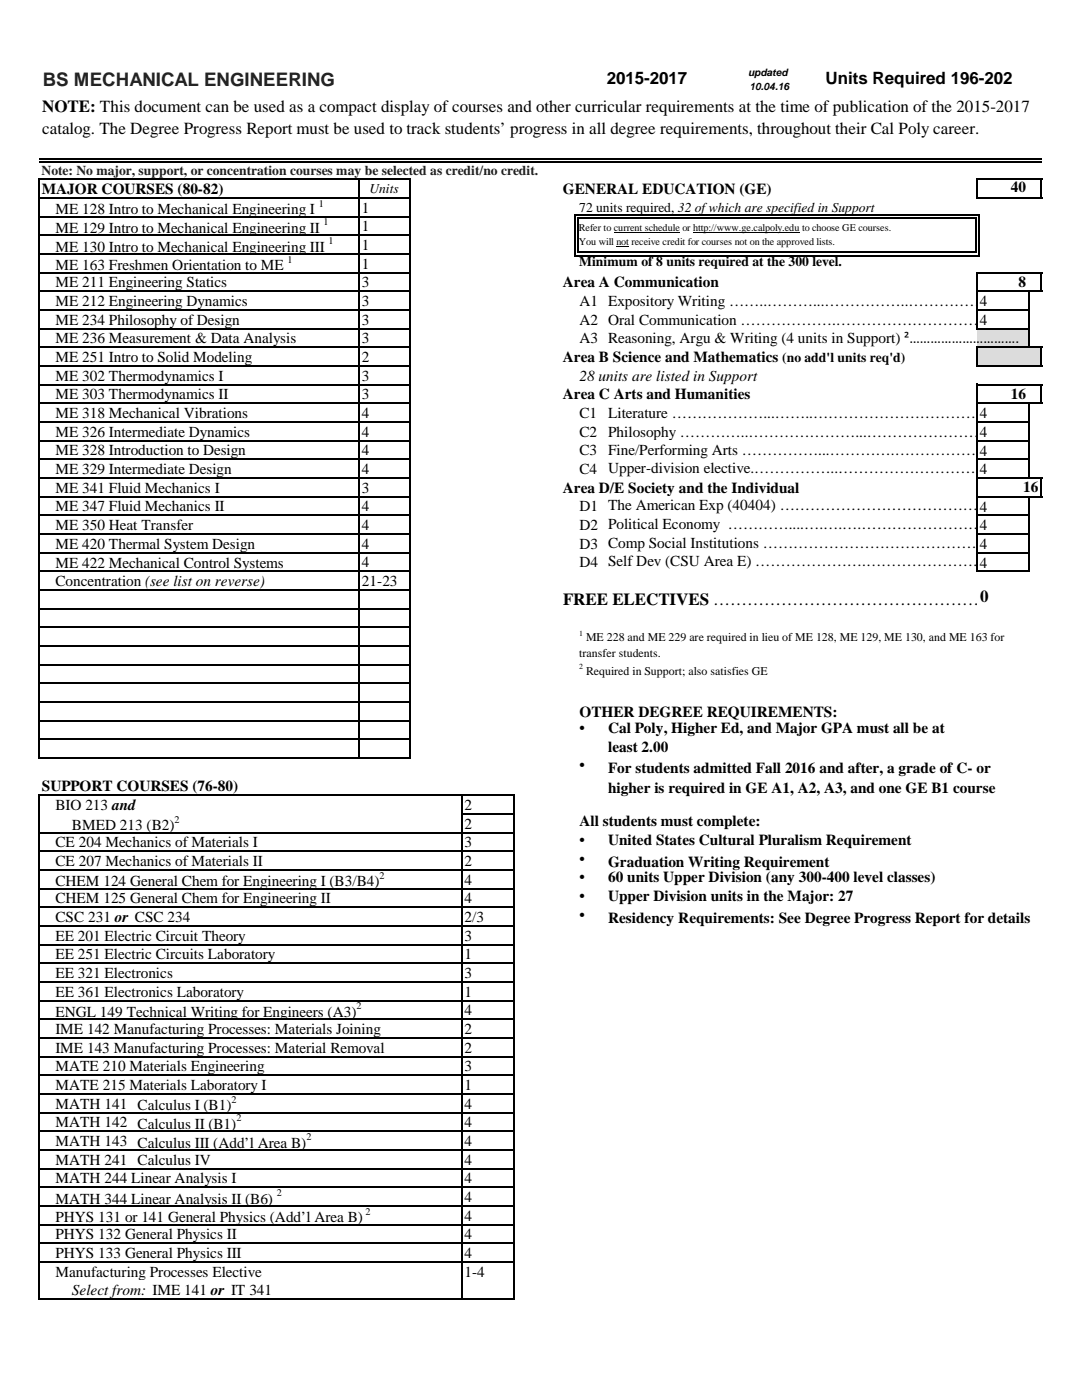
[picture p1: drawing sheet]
<svg xmlns="http://www.w3.org/2000/svg" width="216mm" height="279mm" viewBox="0 0 216 279" stroke-linecap="round" stroke-linejoin="round" font-family="sans-serif">
<defs><g id="words">
<text font-size="3.7" fill="#231f20" x="8.5" y="17.1">BS MECHANICAL ENGINEERING</text>
<g font-size="3.4">
<text x="121.1" y="16.8">2015-2017</text>
<text x="164.7" y="16.8">Units Required 196-202</text>
<text x="8.4" y="22.4">NOTE: This document can be used as a compact display of courses and other curricular requirements at the time of publication of the 2015-2017</text>
<text x="8.4" y="26.7">catalog. The Degree Progress Report must be used to track students’ progress in all degree requirements, throughout their Cal Poly career.</text>
<text x="112.4" y="120.8">FREE ELECTIVES …………………………………………0</text>
</g>
<g font-size="3">
<text x="8.3" y="38.7">MAJOR COURSES (80-82)</text>
<text x="112.3" y="38.7">GENERAL EDUCATION (GE)</text>
<text x="201.7" y="38.3">40</text>
<text x="11.1" y="42.8">ME 128 Intro to Mechanical Engineering I</text>
<text x="11.1" y="46.5">ME 129 Intro to Mechanical Engineering II</text>
<text x="72.2" y="42.4">1</text>
<text x="72.2" y="46.1">1</text>
<text x="11.1" y="50.2">ME 130 Intro to Mechanical Engineering III</text>
<text x="11.1" y="53.9">ME 163 Freshmen Orientation to ME</text>
<text x="72.2" y="49.9">1</text>
<text x="72.2" y="53.6">1</text>
<text x="11.1" y="57.3">ME 211 Engineering Statics</text>
<text x="72.2" y="57.3">3</text>
<text x="112.3" y="57.4">Area A Communication</text>
<text x="203.3" y="57.4">8</text>
<text x="11.1" y="61">ME 212 Engineering Dynamics</text>
<text x="11.1" y="64.8">ME 234 Philosophy of Design</text>
<text x="72.2" y="61">3</text>
<text x="72.2" y="64.8">3</text>
<text x="115.6" y="61">A1 Expository Writing ……..………...……………..……………4</text>
<text x="115.6" y="64.8">A2 Oral Communication ……………….…………………………</text>
<text x="195.5" y="64.8">4</text>
<text x="11.1" y="68.5">ME 236 Measurement &amp; Data Analysis</text>
<text x="72.2" y="68.5">3</text>
<text x="115.6" y="68.5">A3 Reasoning, Argu &amp; Writing (4 units in Support) ²………………………….</text>
<text x="11.1" y="72.2">ME 251 Intro to Solid Modeling</text>
<text x="11.1" y="75.9">ME 302 Thermodynamics I</text>
<text x="72.2" y="72.2">2</text>
<text x="72.2" y="75.9">3</text>
<text x="112.3" y="72.3">Area B Science and Mathematics</text>
<text x="115.6" y="75.9">28 units are listed in Support</text>
<text x="11.1" y="79.7">ME 303 Thermodynamics II</text>
<text x="11.1" y="83.4">ME 318 Mechanical Vibrations</text>
<text x="72.2" y="79.7">3</text>
<text x="72.2" y="83.4">4</text>
<text x="112.3" y="79.7">Area C Arts and Humanities</text>
<text x="115.6" y="83.4">C1</text>
<text x="121.3" y="83.4">Literature ………………...……..……………………………</text>
<text x="195.5" y="83.5">4</text>
<text x="201.7" y="79.7">16</text>
<text x="11.1" y="87.1">ME 326 Intermediate Dynamics</text>
<text x="72.2" y="87.1">4</text>
<text x="115.6" y="87.1">C2</text>
<text x="121.3" y="87.1">Philosophy …………..…………………...……………………</text>
<text x="195.5" y="87.2">4</text>
<text x="11.1" y="90.8">ME 328 Introduction to Design</text>
<text x="11.1" y="94.6">ME 329 Intermediate Design</text>
<text x="72.2" y="90.8">4</text>
<text x="72.2" y="94.6">4</text>
<text x="115.6" y="90.8">C3</text>
<text x="115.6" y="94.6">C4</text>
<text x="121.3" y="90.8">Fine/Performing Arts ……………...………….………………4</text>
<text x="121.3" y="94.4">Upper-division elective.……………..………………………</text>
<text x="195.5" y="94.7">4</text>
<text x="11.1" y="98.3">ME 341 Fluid Mechanics I</text>
<text x="72.2" y="98.3">3</text>
<text x="112.3" y="98.3">Area D/E Society and the Individual</text>
<text x="204.2" y="98.2">16</text>
<text x="11.1" y="102">ME 347 Fluid Mechanics II</text>
<text x="11.1" y="105.7">ME 350 Heat Transfer</text>
<text x="72.2" y="102">4</text>
<text x="72.2" y="105.7">4</text>
<text x="115.6" y="102">D1 The American Exp (40404) …………………………………</text>
<text x="115.6" y="105.7">D2 Political Economy …………....….….….……………………4</text>
<text x="195.5" y="102.1">4</text>
<text x="11.1" y="109.6">ME 420 Thermal System Design</text>
<text x="11.1" y="113.3">ME 422 Mechanical Control Systems</text>
<text x="72.2" y="109.5">4</text>
<text x="72.2" y="113.2">4</text>
<text x="115.6" y="109.5">D3 Comp Social Institutions ……………………………………</text>
<text x="115.6" y="113.2">D4 Self Dev (CSU Area E) ………………….……………………</text>
<text x="195.5" y="109.6">4</text>
<text x="195.5" y="113.3">4</text>
<text x="11.1" y="117">Concentration (see list on reverse)</text>
<text x="72.2" y="116.9">21-23</text>
<text x="115.6" y="143">OTHER DEGREE REQUIREMENTS:</text>
<text x="115.6" y="146.3">•</text>
<text x="121.3" y="146.3">Cal Poly, Higher Ed, and Major GPA must all be at</text>
<text x="115.6" y="153.8">•</text>
<text x="121.3" y="150">least 2.00</text>
<text x="121.3" y="154.3">For students admitted Fall 2016 and after, a grade of C- or</text>
<text x="8.3" y="157.9">SUPPORT COURSES (76-80)</text>
<text x="11.1" y="161.7">BIO 213 and</text>
<text x="92.7" y="161.6">2</text>
<text x="121.3" y="158.2">higher is required in GE A1, A2, A3, and one GE B1 course</text>
<text x="14.4" y="165.7">BMED 213 (B2)</text>
<text x="92.7" y="165.4">2</text>
<text x="115.6" y="164.9">All students must complete:</text>
<text x="11.1" y="169.1">CE 204 Mechanics of Materials I</text>
<text x="11.1" y="172.8">CE 207 Mechanics of Materials II</text>
<text x="92.7" y="169.1">3</text>
<text x="92.7" y="172.8">2</text>
<text x="115.6" y="168.7">•</text>
<text x="115.6" y="172.4">•</text>
<text x="121.3" y="168.7">United States Cultural Pluralism Requirement</text>
<text x="121.3" y="173">Graduation Writing Requirement</text>
<text x="11.1" y="176.9">CHEM 124 General Chem for Engineering I (B3/B4)</text>
<text x="92.7" y="176.5">4</text>
<text x="115.6" y="176.1">•</text>
<text x="115.6" y="179.8">•</text>
<text x="121.3" y="176.1">60 units Upper Division (any 300-400 level classes)</text>
<text x="121.3" y="179.8">Upper Division units in the Major: 27</text>
<text x="11.1" y="180.3">CHEM 125 General Chem for Engineering II</text>
<text x="11.1" y="184">CSC 231 or CSC 234</text>
<text x="92.7" y="180.3">4</text>
<text x="92.7" y="184">2/3</text>
<text x="115.6" y="183.6">•</text>
<text x="121.3" y="184.1">Residency Requirements: See Degree Progress Report for details</text>
<text x="11.1" y="187.7">EE 201 Electric Circuit Theory</text>
<text x="11.1" y="191.4">EE 251 Electric Circuits Laboratory</text>
<text x="92.7" y="187.7">3</text>
<text x="92.7" y="191.4">1</text>
<text x="11.1" y="195.2">EE 321 Electronics</text>
<text x="92.7" y="195.2">3</text>
<text x="11.1" y="199">EE 361 Electronics Laboratory</text>
<text x="11.1" y="202.9">ENGL 149 Technical Writing for Engineers (A3)</text>
<text x="92.7" y="198.9">1</text>
<text x="92.7" y="202.6">4</text>
<text x="11.1" y="206.3">IME 142 Manufacturing Processes: Materials Joining</text>
<text x="92.7" y="206.3">2</text>
<text x="11.1" y="210.1">IME 143 Manufacturing Processes: Material Removal</text>
<text x="11.1" y="213.8">MATE 210 Materials Engineering</text>
<text x="92.7" y="210.1">2</text>
<text x="92.7" y="213.8">3</text>
<text x="11.1" y="217.5">MATE 215 Materials Laboratory I</text>
<text x="11.1" y="221.2">MATH 141 Calculus I (B1)</text>
<text x="92.7" y="217.5">1</text>
<text x="92.7" y="221.2">4</text>
<text x="11.1" y="225">MATH 142 Calculus II (B1)</text>
<text x="92.7" y="225">4</text>
<text x="11.1" y="228.7">MATH 143 Calculus III (Add’l Area B)</text>
<text x="11.1" y="232.4">MATH 241 Calculus IV</text>
<text x="92.7" y="228.7">4</text>
<text x="92.7" y="232.4">4</text>
<text x="11.1" y="236.1">MATH 244 Linear Analysis I</text>
<text x="92.7" y="236.1">4</text>
<text x="92.7" y="239.9">4</text>
<text x="11.1" y="240.2">MATH 344 Linear Analysis II (B6)</text>
<text x="11.1" y="243.9">PHYS 131 or 141 General Physics (Add’l Area B)</text>
<text x="92.7" y="243.6">4</text>
<text x="11.1" y="247.3">PHYS 132 General Physics II</text>
<text x="11.1" y="251">PHYS 133 General Physics III</text>
<text x="92.7" y="247.3">4</text>
<text x="92.7" y="251">4</text>
<text x="11.1" y="254.8">Manufacturing Processes Elective</text>
<text x="92.7" y="254.8">1-4</text>
<text x="14.4" y="258.5">Select from: IME 141 or IT 341</text>
</g>
<text font-size="2.7" fill="#231f20" x="8.3" y="34.8">Note: No major, support, or concentration courses may be selected as credit/no credit.</text>
<g font-size="2.7">
<text x="73.7" y="38.6">Units</text>
<text x="115.6" y="42.3">72 units required, 32 of which are specified in Support</text>
<text x="115.6" y="53.2">Minimum of 8 units required at the 300 level.</text>
<text x="156.1" y="72.3">(no add'l units req'd)</text>
</g>
<g font-size="2.4">
<text x="115.5" y="131.1">transfer students.</text>
<text x="116.9" y="128">ME 228 and ME 229 are required in lieu of ME 128, ME 129, ME 130, and ME 163 for</text>
<text x="116.9" y="134.7">Required in Support; also satisfies GE</text>
</g>
<g font-size="2">
<text x="149.3" y="15.2">updated</text>
<text x="149.5" y="17.9">10.04.16</text>
<text x="63.6" y="41.2">1</text>
<text x="64.6" y="45">1</text>
<text x="115.5" y="46.1">Refer to current schedule or http://www.ge.calpoly.edu to choose GE courses.</text>
<text x="57.4" y="52.4">1</text>
<text x="65.5" y="48.7">1</text>
<text x="115.5" y="48.9">You will not receive credit for courses not on the approved lists.</text>
<text x="34.9" y="164.2">2</text>
<text x="75.7" y="175.3">2</text>
<text x="71.1" y="201.4">2</text>
<text x="46.2" y="220">2</text>
<text x="47.2" y="223.8">2</text>
<text x="61.1" y="227.5">2</text>
<text x="55.3" y="238.7">2</text>
<text x="73" y="242.4">2</text>
</g>
<g font-size="1.6">
<text x="115.5" y="126.8">1</text>
<text x="115.5" y="133.5">2</text>
</g>
</g></defs>
<g fill="#dadada">
<path d="M195 65.6h10.4v3.7h-10.4z" fill-rule="evenodd"/>
<path d="M195 69.3h12.8v3.8h-12.8z" fill-rule="evenodd"/>
</g>
<path d="M122.5 46.4h13.1M123 49.1h2.5M138.3 46.4h21.2" fill="none" stroke="#000" stroke-width=".2"/>
<g fill="none" stroke="#000" stroke-width=".34">
<path d="M7.8 31.8h200M7.8 32.4h200M7.8 35.6v115.8M8 35.8h73.9M8 39.5h73.9M71.7 35.9v115.5M81.8 35.9v115.5M195 35.6v4.1M195.1 35.8h12.9M195.1 39.5h12.9M207.8 35.9v3.8M8 43.2h73.9"/>
<path d="M8 50.7h73.9M8 54.4h73.9M8 58.1h73.9M8 46.9h73.9M114.8 43.7v6.5M115.4 43.7v6.5M115.6 42.9h78.9M115.6 43.6h78.9M115.6 50.4h78.9M115.6 51h78.9M194.7 43.7v6.5M195 54.2v11.5"/>
<path d="M195.1 54.4h12.9M195.1 58.1h12.9M195.3 43.7v6.5M205.3 58.3v11.2M207.8 54.6v3.7M8 61.8h73.9M8 65.6h73.9M8 69.3h73.9M8 73h73.9M8 76.8h73.9M195 69.1v4.1M195 76.6v37.6"/>
<path d="M195.1 61.8h10.4M195.1 65.6h10.4M195.1 69.3h12.9M195.1 73h12.9M195.1 76.8h12.9M207.8 69.5v3.7M207.8 76.9v3.7M8 80.5h73.9M8 84.2h73.9M8 87.9h73.9M8 91.7h73.9M8 95.4h73.9"/>
<path d="M8 99.1h73.9M195.1 80.5h12.9M195.1 84.2h10.4M195.1 87.9h10.4M195.1 91.7h10.4M195.1 95.4h12.9M195.1 99.1h12.9M205.3 80.6v14.9M205.3 99.3v14.9M207.8 95.5v3.8M8 102.8h73.9M8 106.6h73.9"/>
<path d="M8 110.3h73.9M8 114h73.9M8 117.7h73.9M195.1 102.8h10.4M195.1 106.6h10.4M195.1 110.3h10.4M195.1 114h10.4M8 121.5h73.9M8 125.2h73.9M8 128.9h73.9M8 132.6h73.9M8 136.4h73.9"/>
<path d="M7.8 158.5v101M8 140.1h73.9M8 143.8h73.9M8 147.5h73.9M8 151.3h73.9M8 158.7h94.7M92.1 158.9v100.6M102.5 158.9v100.6M8 166.2h94.7M8 169.9h94.7M8 173.6h94.7M8 177.3h94.7"/>
<path d="M92.3 162.4h10.4M8 181.1h94.7M8 184.8h94.7M8 188.5h94.7M8 192.2h94.7M8 196h94.7M8 199.7h94.7M8 203.4h94.7M8 207.1h94.7M8 210.9h94.7M8 214.6h94.7M8 218.3h94.7"/>
<path d="M8 222h94.7M8 225.8h94.7M8 229.5h94.7M8 233.2h94.7M8 236.9h94.7M8 240.7h94.7M8 244.4h94.7M8 248.1h94.7M8 251.8h94.7M8 259.3h94.7"/>
</g>
<path d="M114.6 42.8h1v.3h-1zM114.6 42.8h.3v.9h-.3zM114.6 50.8h1v.4h-1zM114.6 50.2h.3v1h-.3zM115.2 43.4h.4v.3h-.4zM115.2 50.2h.4v.3h-.4zM194.5 43.4h.3v.3h-.3zM194.5 50.2h.3v.3h-.3zM194.5 42.8h1v.3h-1zM194.5 50.8h1v.4h-1zM195.1 42.8h.4v.9h-.4zM195.1 50.2h.4v1h-.4z" fill="#000"/>
<use href="#words"/>
</svg>
